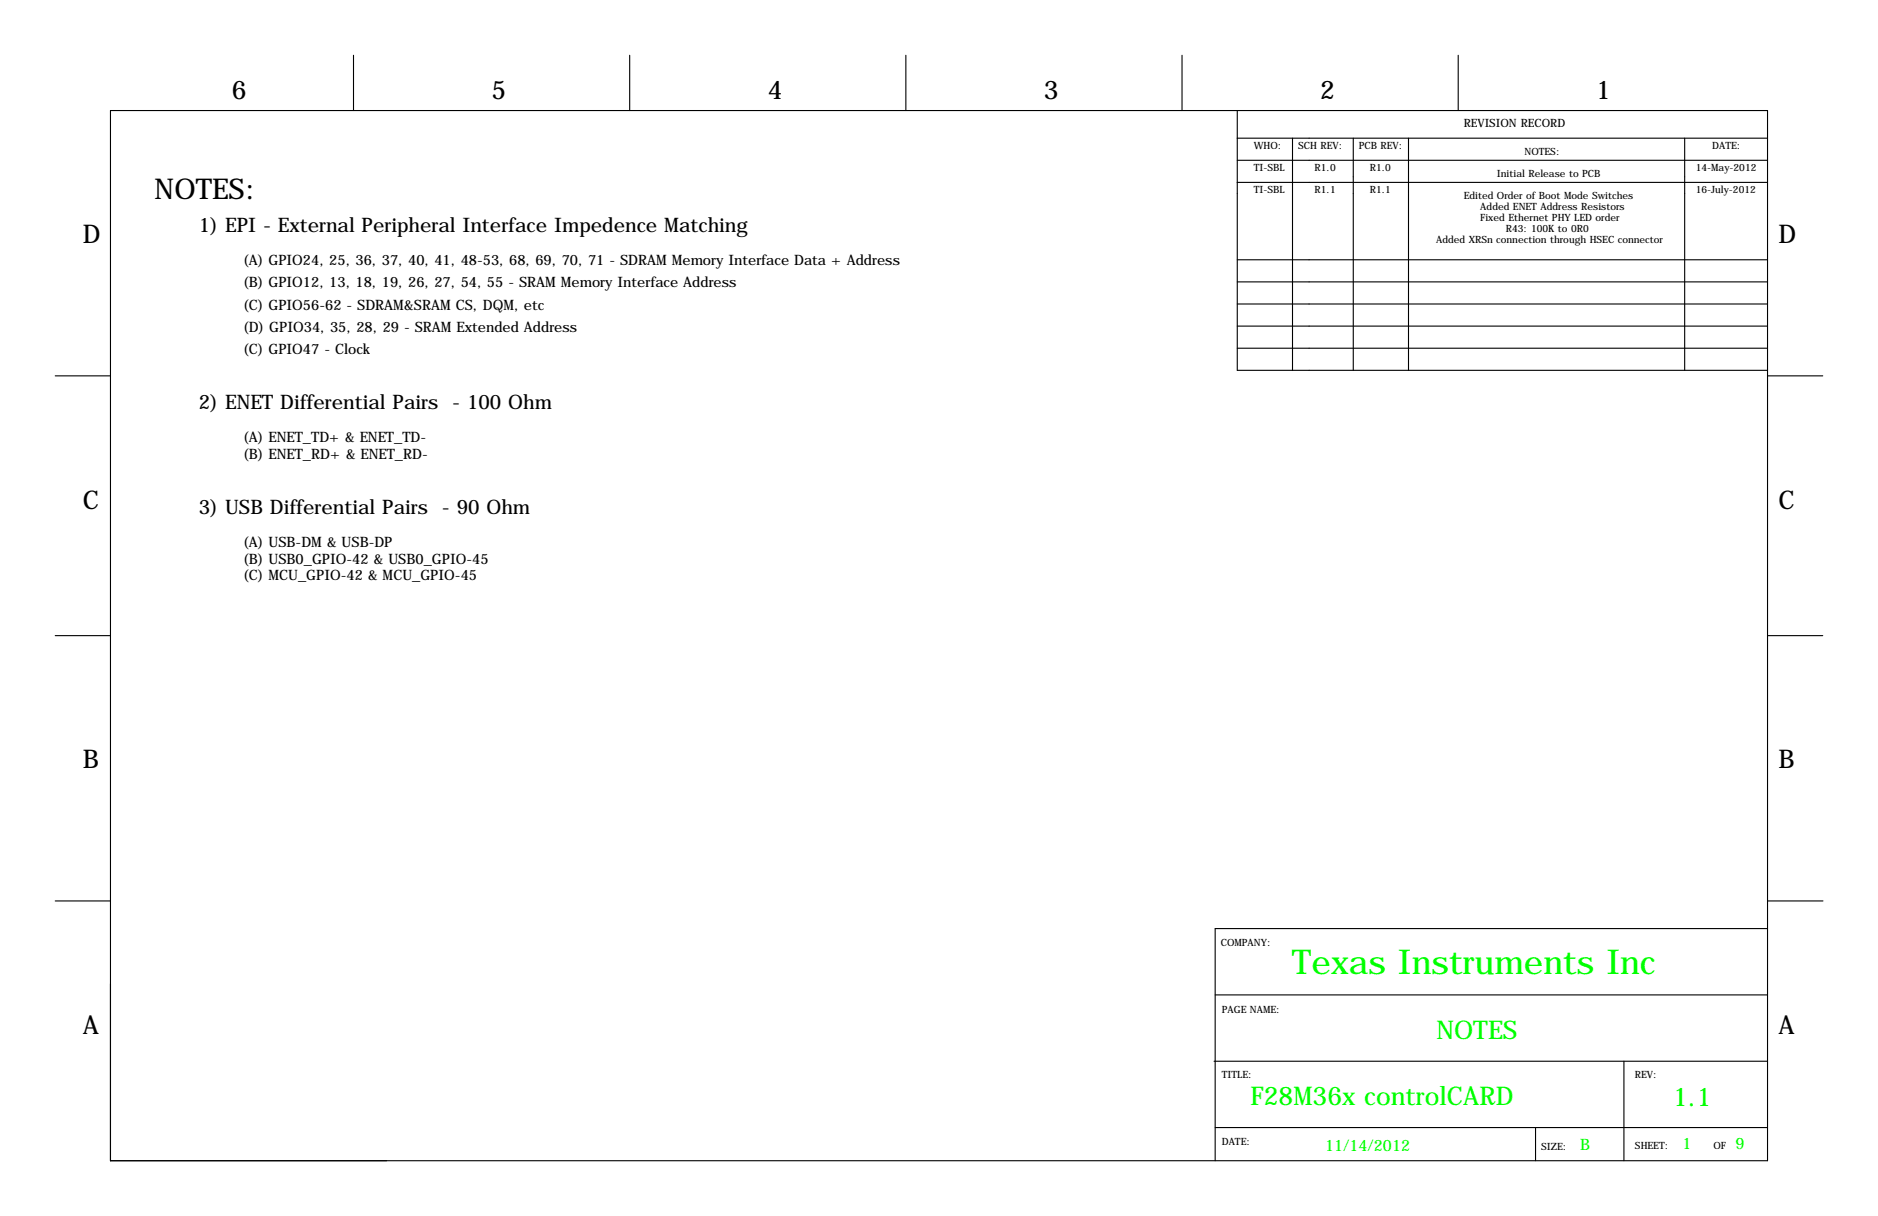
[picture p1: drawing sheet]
<svg xmlns="http://www.w3.org/2000/svg" width="432mm" height="279mm" viewBox="0 0 432 279" stroke-linecap="round" stroke-linejoin="round" font-family="sans-serif">
<defs><g id="words">
<text font-size="7.9" fill="#0f0" x="297" y="223.7">Texas Instruments Inc</text>
<text font-size="6.6" x="35.6" y="45.7">NOTES:</text>
<g font-size="5.9">
<text x="53.3" y="22.9">6</text>
<text x="113" y="22.9">5</text>
<text x="176.5" y="22.9">4</text>
<text x="240" y="22.9">3</text>
<text x="303.5" y="22.9">2</text>
<text x="367" y="22.9">1</text>
<text x="19" y="55.9">D</text>
<text x="408.9" y="55.9">D</text>
<text x="19" y="116.8">C</text>
<text x="408.9" y="116.8">C</text>
<text x="19" y="176.5">B</text>
<text x="408.9" y="176.5">B</text>
<text x="19" y="237.5">A</text>
<text x="408.9" y="237.5">A</text>
</g>
<g font-size="5.9" fill="#0f0">
<text x="330.3" y="238.8">NOTES</text>
<text x="287.5" y="253.8">F28M36x controlCARD</text>
<text x="384.7" y="254">1.1</text>
</g>
<g font-size="4.6">
<text x="45.7" y="53.3">1) EPI - External Peripheral Interface Impedence Matching</text>
<text x="45.7" y="94">2) ENET Differential Pairs - 100 Ohm</text>
<text x="45.7" y="118.1">3) USB Differential Pairs - 90 Ohm</text>
</g>
<g font-size="3.6" fill="#0f0">
<text x="386.8" y="263.9">1</text>
<text x="399" y="263.9">9</text>
<text x="304.7" y="264.4">11/14/2012</text>
<text x="363.3" y="264.2">B</text>
</g>
<g font-size="3.3">
<text x="55.9" y="61">(A) GPIO24, 25, 36, 37, 40, 41, 48-53, 68, 69, 70, 71 - SDRAM Memory Interface Data + Address</text>
<text x="55.9" y="66">(B) GPIO12, 13, 18, 19, 26, 27, 54, 55 - SRAM Memory Interface Address</text>
<text x="55.9" y="71.1">(C) GPIO56-62 - SDRAM&amp;SRAM CS, DQM, etc</text>
<text x="55.9" y="76.2">(D) GPIO34, 35, 28, 29 - SRAM Extended Address</text>
<text x="55.9" y="81.3">(C) GPIO47 - Clock</text>
<text x="55.9" y="101.6">(A) ENET_TD+ &amp; ENET_TD-</text>
<text x="55.9" y="105.4">(B) ENET_RD+ &amp; ENET_RD-</text>
<text x="55.9" y="125.7">(A) USB-DM &amp; USB-DP</text>
<text x="55.9" y="129.5">(B) USB0_GPIO-42 &amp; USB0_GPIO-45</text>
<text x="55.9" y="133.3">(C) MCU_GPIO-42 &amp; MCU_GPIO-45</text>
</g>
<text font-size="2.6" x="336.5" y="29.2">REVISION RECORD</text>
<g font-size="2.3">
<text x="288.3" y="34.3">WHO:</text>
<text x="298.4" y="34.3">SCH REV:</text>
<text x="312.4" y="34.3">PCB REV:</text>
<text x="350.5" y="35.6">NOTES:</text>
<text x="393.7" y="34.3">DATE:</text>
<text x="288.3" y="39.4">TI-SBL</text>
<text x="302.3" y="39.4">R1.0</text>
<text x="315" y="39.4">R1.0</text>
<text x="344.2" y="40.6">Initial Release to PCB</text>
<text x="389.9" y="39.4">14-May-2012</text>
<text x="288.3" y="44.4">TI-SBL</text>
<text x="302.3" y="44.4">R1.1</text>
<text x="315" y="44.4">R1.1</text>
<text x="336.5" y="45.7">Edited Order of Boot Mode Switches</text>
<text x="389.9" y="44.4">16-July-2012</text>
<text x="340.4" y="48.3">Added ENET Address Resistors</text>
<text x="340.4" y="50.8">Fixed Ethernet PHY LED order</text>
<text x="346.2" y="53.3">R43: 100K to 0R0</text>
<text x="330.2" y="55.9">Added XRSn connection through HSEC connector</text>
<text x="280.7" y="217.4">COMPANY:</text>
<text x="280.9" y="232.7">PAGE NAME:</text>
<text x="280.9" y="247.6">TITLE:</text>
<text x="375.9" y="247.6">REV:</text>
<text x="280.9" y="263.1">DATE:</text>
<text x="375.9" y="263.9">SHEET:</text>
<text x="394" y="263.9">OF</text>
<text x="354.3" y="264.2">SIZE:</text>
</g>
</g></defs>
<g fill="none" stroke="#000" stroke-width=".25">
<path d="M81.3 12.7v12.7M144.8 12.7v12.7M208.3 12.7v12.7M271.8 12.7v12.7M335.3 12.7v12.7M25.4 25.4h381v241.3h-381zM284.5 36.8h121.9M284.5 25.4v59.7h121.9M284.5 31.8h121.9M297.2 31.8v53.3M311.1 31.8v53.3M323.8 31.8v53.3"/>
<path d="M387.3 31.8v53.3M284.5 59.7h121.9M284.5 41.9h121.9M284.5 74.9h121.9M284.5 69.8h121.9M284.5 64.8h121.9M12.7 86.4h12.7M284.5 80h121.9M406.4 86.4h12.7M12.7 146h12.7M406.4 146h12.7M12.7 207h12.7"/>
<path d="M406.4 213.4h-127v53.3M406.5 207h12.7M279.4 228.6h127M279.1 243.8h127.3M279.4 259.1h127M353.1 259.1v7.6M373.4 243.8v22.9"/>
</g>
<use href="#words"/>
</svg>
